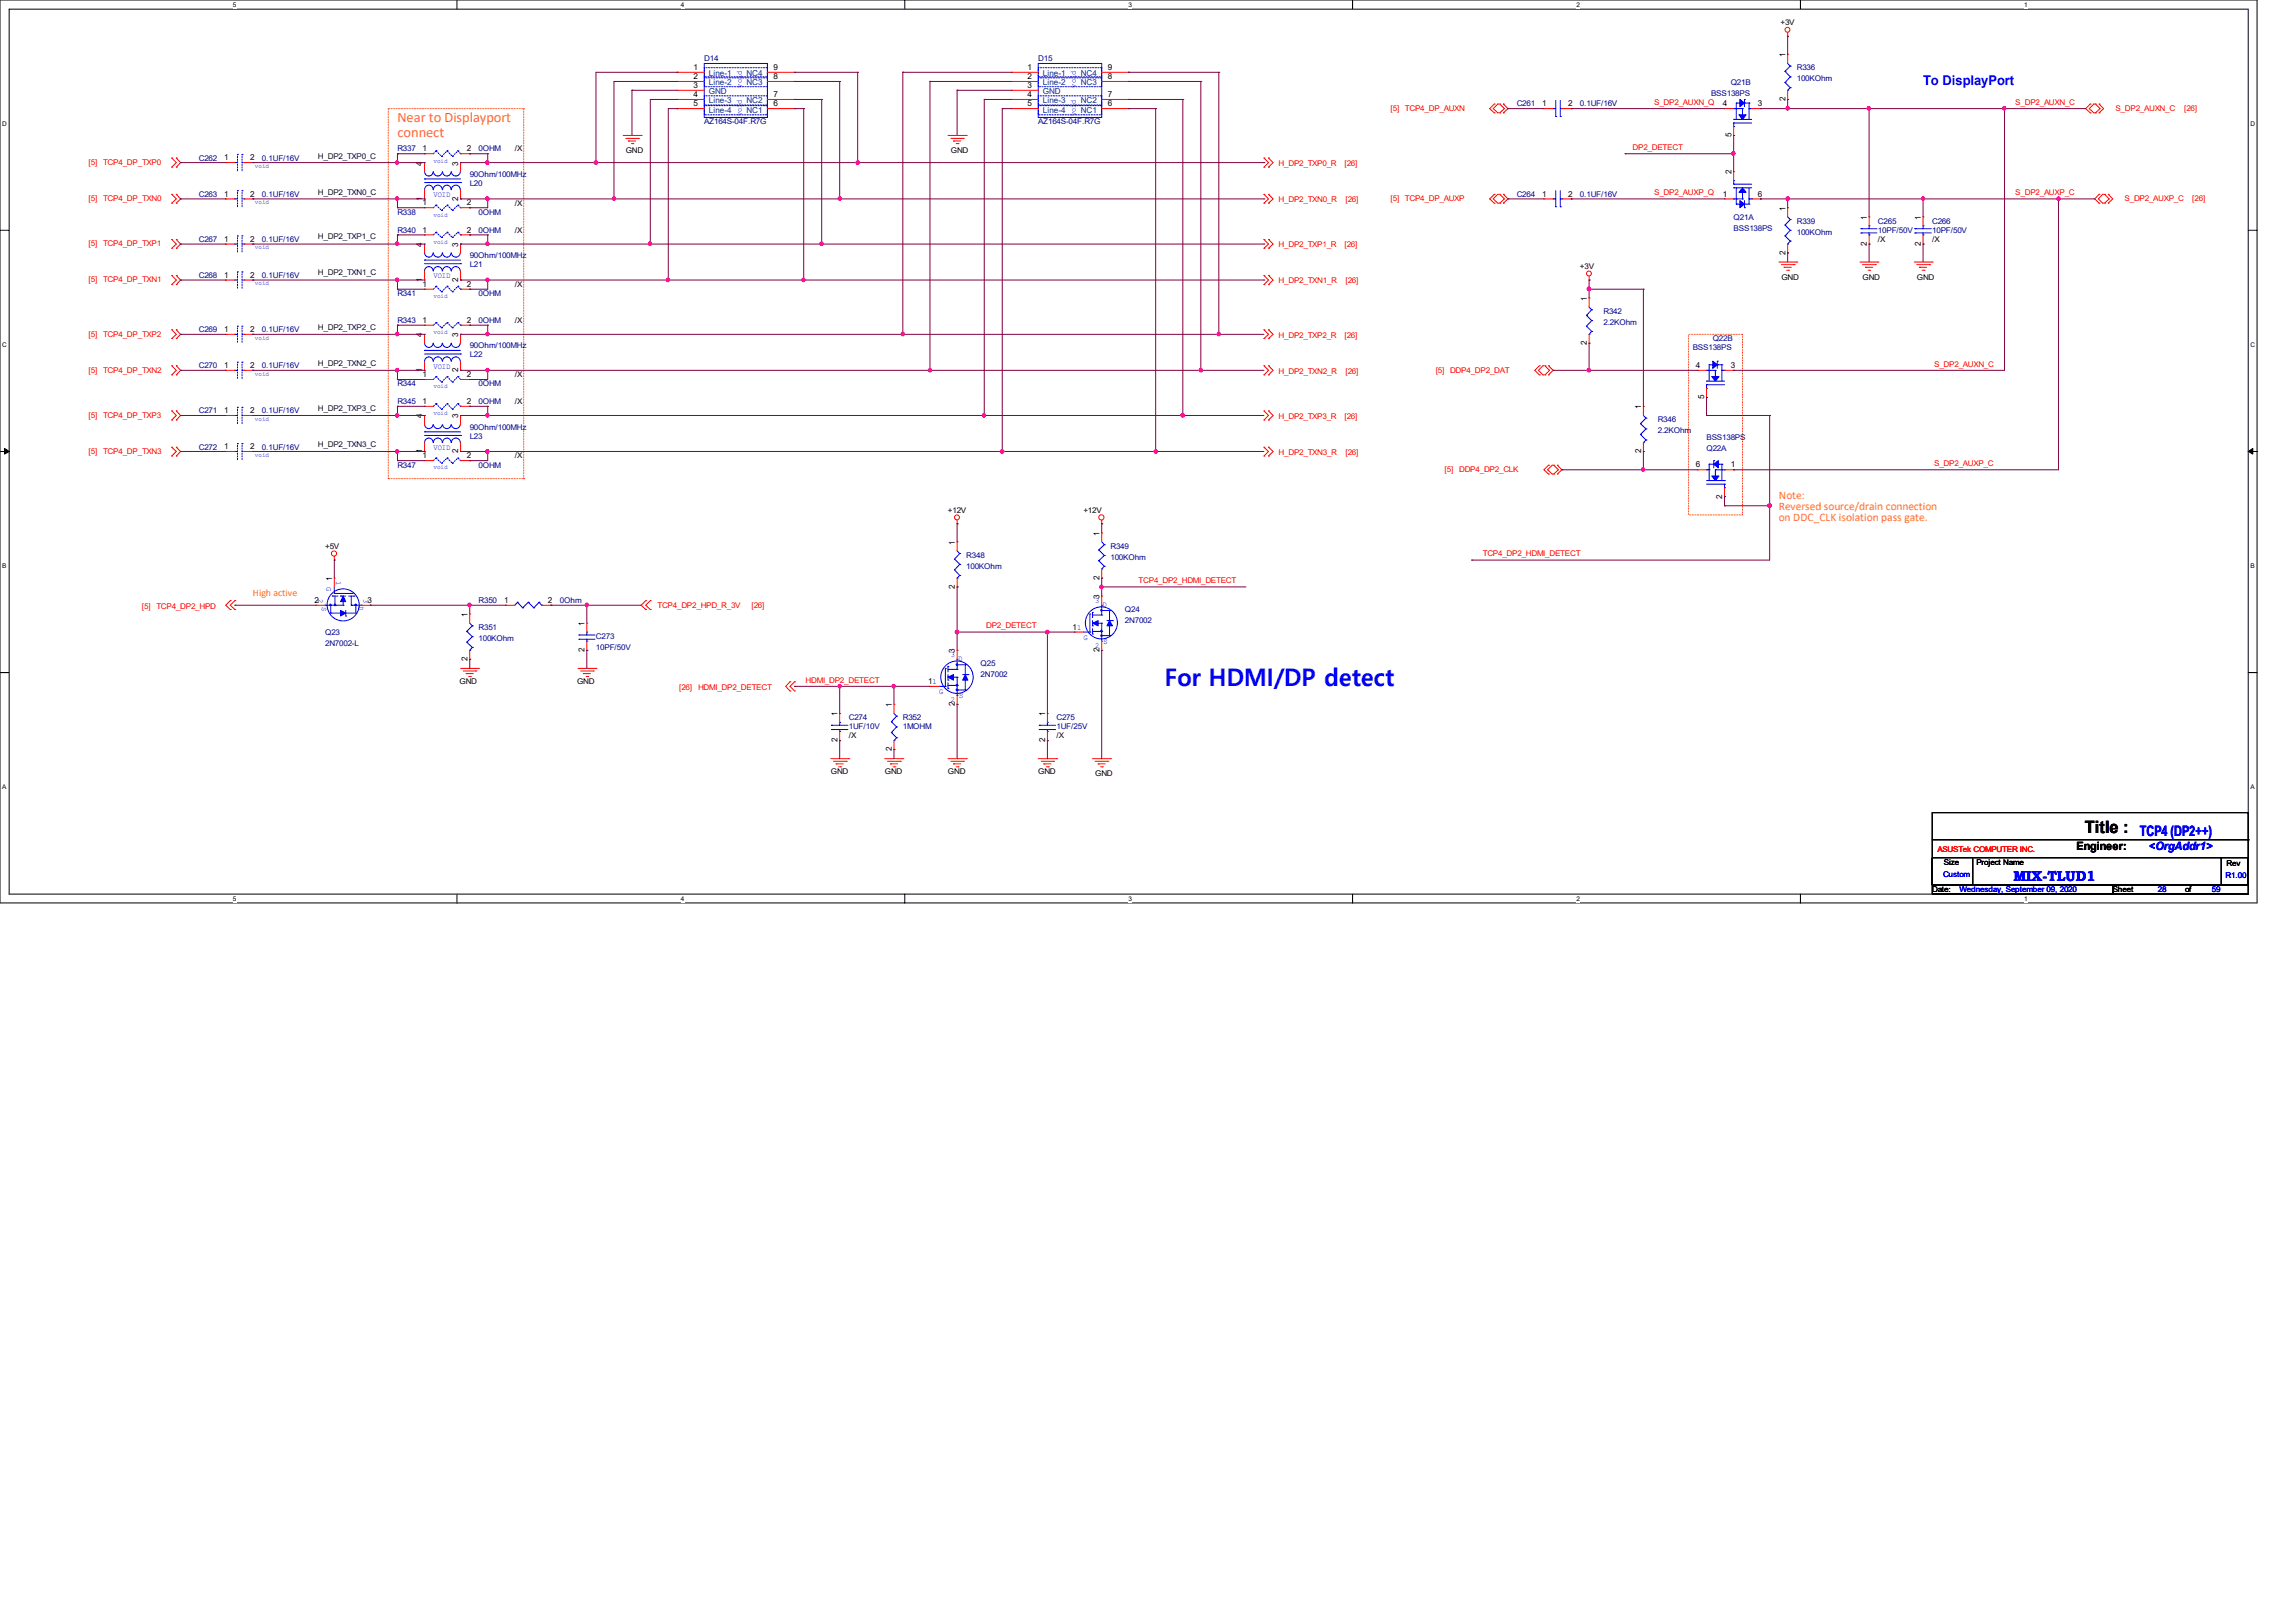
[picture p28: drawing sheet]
<svg xmlns="http://www.w3.org/2000/svg" width="297mm" height="210mm" viewBox="0 0 297 210" stroke-linecap="round" stroke-linejoin="round" font-family="sans-serif">
<defs><g id="words">
<text font-size="3.1" fill="#00f" x="150.7" y="88.7">For HDMI/DP detect</text>
<text font-size="2.2" x="269.8" y="107.8">Title :</text>
<g font-size="1.9" fill="#ff8000">
<text x="51.4" y="15.8">Near to Displayport</text>
<text x="51.4" y="17.7">connect</text>
</g>
<g font-size="1.9" fill="#00f">
<text x="260.6" y="114">MIX-TLUD1</text>
<text x="276.9" y="108.2">TCP4 (DP2++)</text>
</g>
<text font-size="1.7" fill="#00f" x="248.9" y="11">To DisplayPort</text>
<g font-size="1.5" fill="#ff8000">
<text x="230.2" y="64.5">Note:</text>
<text x="230.2" y="66">Reversed source/drain connection</text>
<text x="230.2" y="67.5">on DDC_CLK isolation pass gate.</text>
</g>
<text font-size="1.5" x="268.7" y="110">Engineer:</text>
<text font-size="1.5" fill="#00f" x="278.1" y="110">&lt;OrgAddr1&gt;</text>
<text font-size="1.3" fill="#ff8000" x="32.7" y="77.2">High active</text>
<g font-size="1.1">
<text x="89.7" y="9.1">1</text>
<text x="89.7" y="10.2">2</text>
<text x="89.7" y="11.4">3</text>
<text x="100.1" y="10.2">8</text>
<text x="100.1" y="9.1">9</text>
<text x="133" y="9.1">1</text>
<text x="133" y="10.2">2</text>
<text x="133" y="11.4">3</text>
<text x="143.4" y="10.2">8</text>
<text x="143.4" y="9.1">9</text>
<text x="231.1" y="7.4" transform="rotate(-90 231.1 7.4)">1</text>
<text x="89.7" y="12.6">4</text>
<text x="89.7" y="13.8">5</text>
<text x="100.1" y="12.6">7</text>
<text x="100.1" y="13.8">6</text>
<text x="133" y="12.6">4</text>
<text x="133" y="13.8">5</text>
<text x="143.4" y="12.6">7</text>
<text x="143.4" y="13.8">6</text>
<text x="199.6" y="13.8">1</text>
<text x="202.9" y="13.8">2</text>
<text x="223" y="13.8">4</text>
<text x="224.1" y="17.8" transform="rotate(-90 224.1 17.8)">5</text>
<text x="227.5" y="13.8">3</text>
<text x="231.1" y="13.1" transform="rotate(-90 231.1 13.1)">2</text>
<text x="29" y="20.7">1</text>
<text x="32.4" y="20.7">2</text>
<text x="54.7" y="21.4" transform="rotate(-90 54.7 21.4)">4</text>
<text x="54.7" y="19.6">1</text>
<text x="59.3" y="21.4" transform="rotate(-90 59.3 21.4)">3</text>
<text x="60.4" y="19.6">2</text>
<text x="224.1" y="22.6" transform="rotate(-90 224.1 22.6)">2</text>
<text x="29" y="25.4">1</text>
<text x="32.4" y="25.4">2</text>
<text x="54.7" y="25.9" transform="rotate(-90 54.7 25.9)">1</text>
<text x="54.7" y="26.6">1</text>
<text x="59.3" y="25.9" transform="rotate(-90 59.3 25.9)">2</text>
<text x="60.4" y="26.6">2</text>
<text x="199.6" y="25.4">1</text>
<text x="202.9" y="25.4">2</text>
<text x="223" y="25.4">1</text>
<text x="227.5" y="25.4">6</text>
<text x="231.1" y="27.3" transform="rotate(-90 231.1 27.3)">1</text>
<text x="241.6" y="28.4" transform="rotate(-90 241.6 28.4)">1</text>
<text x="248.6" y="28.4" transform="rotate(-90 248.6 28.4)">1</text>
<text x="29" y="35.9">1</text>
<text x="29" y="31.3">1</text>
<text x="32.4" y="35.9">2</text>
<text x="32.4" y="31.3">2</text>
<text x="54.7" y="31.9" transform="rotate(-90 54.7 31.9)">4</text>
<text x="54.7" y="30.1">1</text>
<text x="59.3" y="31.9" transform="rotate(-90 59.3 31.9)">3</text>
<text x="60.4" y="30.1">2</text>
<text x="231.1" y="33" transform="rotate(-90 231.1 33)">2</text>
<text x="241.6" y="31.8" transform="rotate(-90 241.6 31.8)">2</text>
<text x="248.6" y="31.8" transform="rotate(-90 248.6 31.8)">2</text>
<text x="54.7" y="36.4" transform="rotate(-90 54.7 36.4)">1</text>
<text x="54.7" y="41.8">1</text>
<text x="54.7" y="37.1">1</text>
<text x="59.3" y="36.4" transform="rotate(-90 59.3 36.4)">2</text>
<text x="60.4" y="41.8">2</text>
<text x="60.4" y="37.1">2</text>
<text x="205.4" y="38.9" transform="rotate(-90 205.4 38.9)">1</text>
<text x="29" y="43">1</text>
<text x="29" y="47.6">1</text>
<text x="32.4" y="43">2</text>
<text x="32.4" y="47.6">2</text>
<text x="54.7" y="43.6" transform="rotate(-90 54.7 43.6)">4</text>
<text x="59.3" y="43.6" transform="rotate(-90 59.3 43.6)">3</text>
<text x="205.4" y="44.7" transform="rotate(-90 205.4 44.7)">2</text>
<text x="219.5" y="47.6">4</text>
<text x="224" y="47.6">3</text>
<text x="29" y="53.5">1</text>
<text x="32.4" y="53.5">2</text>
<text x="54.7" y="48.1" transform="rotate(-90 54.7 48.1)">1</text>
<text x="54.7" y="52.3">1</text>
<text x="54.7" y="48.8">1</text>
<text x="59.3" y="48.1" transform="rotate(-90 59.3 48.1)">2</text>
<text x="60.4" y="52.3">2</text>
<text x="60.4" y="48.8">2</text>
<text x="212.4" y="53" transform="rotate(-90 212.4 53)">1</text>
<text x="220.6" y="51.6" transform="rotate(-90 220.6 51.6)">5</text>
<text x="29" y="58.1">1</text>
<text x="32.4" y="58.1">2</text>
<text x="54.7" y="58.7" transform="rotate(-90 54.7 58.7)">1</text>
<text x="54.7" y="54.1" transform="rotate(-90 54.7 54.1)">4</text>
<text x="54.7" y="59.3">1</text>
<text x="59.3" y="58.7" transform="rotate(-90 59.3 58.7)">2</text>
<text x="59.3" y="54.1" transform="rotate(-90 59.3 54.1)">3</text>
<text x="60.4" y="59.3">2</text>
<text x="212.4" y="58.7" transform="rotate(-90 212.4 58.7)">2</text>
<text x="219.5" y="60.5">6</text>
<text x="222.9" y="64.5" transform="rotate(-90 222.9 64.5)">2</text>
<text x="224" y="60.5">1</text>
<text x="123.6" y="70.5" transform="rotate(-90 123.6 70.5)">1</text>
<text x="142.3" y="69.3" transform="rotate(-90 142.3 69.3)">1</text>
<text x="43" y="75.1" transform="rotate(-90 43 75.1)">1</text>
<text x="123.6" y="76.2" transform="rotate(-90 123.6 76.2)">2</text>
<text x="142.3" y="77.5" transform="rotate(-90 142.3 77.5)">3</text>
<text x="142.3" y="75" transform="rotate(-90 142.3 75)">2</text>
<text x="40.7" y="78">2</text>
<text x="47.5" y="78">3</text>
<text x="60.5" y="79.8" transform="rotate(-90 60.5 79.8)">1</text>
<text x="65.2" y="78">1</text>
<text x="70.9" y="78">2</text>
<text x="75.6" y="81" transform="rotate(-90 75.6 81)">1</text>
<text x="138.8" y="81.5">11</text>
<text x="60.5" y="85.6" transform="rotate(-90 60.5 85.6)">2</text>
<text x="75.6" y="84.4" transform="rotate(-90 75.6 84.4)">2</text>
<text x="120.1" y="88.5">11</text>
<text x="123.6" y="84.5" transform="rotate(-90 123.6 84.5)">3</text>
<text x="142.3" y="84.4" transform="rotate(-90 142.3 84.4)">2</text>
<text x="108.4" y="92.7" transform="rotate(-90 108.4 92.7)">1</text>
<text x="115.4" y="91.5" transform="rotate(-90 115.4 91.5)">1</text>
<text x="123.6" y="91.4" transform="rotate(-90 123.6 91.4)">2</text>
<text x="135.3" y="92.7" transform="rotate(-90 135.3 92.7)">1</text>
<text x="108.4" y="96.1" transform="rotate(-90 108.4 96.1)">2</text>
<text x="115.4" y="97.2" transform="rotate(-90 115.4 97.2)">2</text>
<text x="135.3" y="96.1" transform="rotate(-90 135.3 96.1)">2</text>
</g>
<g font-size="1.1" fill="#004080">
<text x="91.7" y="9.9">Line-1</text>
<text x="91.7" y="11">Line-2</text>
<text x="96.6" y="11">NC3</text>
<text x="96.6" y="9.9">NC4</text>
<text x="135" y="9.9">Line-1</text>
<text x="135" y="11">Line-2</text>
<text x="139.9" y="11">NC3</text>
<text x="139.9" y="9.9">NC4</text>
<text x="91.7" y="12.2">GND</text>
<text x="91.7" y="13.4">Line-3</text>
<text x="91.7" y="14.6">Line-4</text>
<text x="96.6" y="13.4">NC2</text>
<text x="96.6" y="14.6">NC1</text>
<text x="135" y="12.2">GND</text>
<text x="135" y="13.4">Line-3</text>
<text x="135" y="14.6">Line-4</text>
<text x="139.9" y="13.4">NC2</text>
<text x="139.9" y="14.6">NC1</text>
</g>
<g font-size="1">
<text x="230.4" y="3.3">+3V</text>
<text x="66.6" y="19.6">/X</text>
<text x="81" y="19.9">GND</text>
<text x="123.1" y="19.9">GND</text>
<text x="66.6" y="26.6">/X</text>
<text x="66.6" y="30.1">/X</text>
<text x="204.5" y="34.8">+3V</text>
<text x="243" y="31.3">/X</text>
<text x="250.1" y="31.3">/X</text>
<text x="66.6" y="41.8">/X</text>
<text x="66.6" y="37.1">/X</text>
<text x="230.5" y="36.2">GND</text>
<text x="241" y="36.2">GND</text>
<text x="248.1" y="36.2">GND</text>
<text x="66.6" y="52.3">/X</text>
<text x="66.6" y="48.8">/X</text>
<text x="66.6" y="59.3">/X</text>
<text x="42.1" y="71">+5V</text>
<text x="122.7" y="66.3">+12V</text>
<text x="140.2" y="66.3">+12V</text>
<text x="59.5" y="88.5">GND</text>
<text x="74.7" y="88.5">GND</text>
<text x="109.9" y="95.5">/X</text>
<text x="136.7" y="95.5">/X</text>
<text x="107.5" y="100.2">GND</text>
<text x="114.5" y="100.2">GND</text>
<text x="122.7" y="100.2">GND</text>
<text x="134.4" y="100.2">GND</text>
<text x="141.7" y="100.5">GND</text>
<text x="251.6" y="111.9">Size</text>
<text x="255.8" y="111.9">Project Name</text>
<text x="288.2" y="112">Rev</text>
<text x="250.1" y="115.4">Date:</text>
<text x="273.4" y="115.4">Sheet</text>
<text x="282.8" y="115.4">of</text>
</g>
<g font-size="1" fill="#000080">
<text x="91.1" y="7.9">D14</text>
<text x="134.4" y="7.9">D15</text>
<text x="224" y="11">Q21B</text>
<text x="232.5" y="9.1">R336</text>
<text x="232.5" y="10.5">100KOhm</text>
<text x="91.1" y="16.1">AZ164S-04F.R7G</text>
<text x="134.4" y="16.1">AZ164S-04F.R7G</text>
<text x="196.3" y="13.8">C261</text>
<text x="204.5" y="13.8">0.1UF/16V</text>
<text x="221.4" y="12.4">BSS138PS</text>
<text x="25.7" y="20.8">C262</text>
<text x="33.9" y="20.8">0.1UF/16V</text>
<text x="51.4" y="19.6">R337</text>
<text x="60.8" y="22.9">90Ohm/100MHz</text>
<text x="61.9" y="19.6">0OHM</text>
<text x="25.7" y="25.4">C263</text>
<text x="33.9" y="25.4">0.1UF/16V</text>
<text x="51.4" y="27.8">R338</text>
<text x="60.8" y="24">L20</text>
<text x="61.9" y="27.8">0OHM</text>
<text x="196.3" y="25.4">C264</text>
<text x="204.5" y="25.4">0.1UF/16V</text>
<text x="224.4" y="28.5">Q21A</text>
<text x="224.4" y="29.9">BSS138PS</text>
<text x="232.5" y="29">R339</text>
<text x="243" y="29">C265</text>
<text x="250.1" y="29">C266</text>
<text x="25.7" y="35.9">C268</text>
<text x="25.7" y="31.3">C267</text>
<text x="33.9" y="35.9">0.1UF/16V</text>
<text x="33.9" y="31.3">0.1UF/16V</text>
<text x="51.4" y="30.1">R340</text>
<text x="60.8" y="34.5">L21</text>
<text x="60.8" y="33.4">90Ohm/100MHz</text>
<text x="61.9" y="30.1">0OHM</text>
<text x="232.5" y="30.4">100KOhm</text>
<text x="243" y="30.1">10PF/50V</text>
<text x="250.1" y="30.1">10PF/50V</text>
<text x="51.4" y="41.8">R343</text>
<text x="51.4" y="38.3">R341</text>
<text x="61.9" y="41.8">0OHM</text>
<text x="61.9" y="38.3">0OHM</text>
<text x="207.5" y="40.6">R342</text>
<text x="25.7" y="43">C269</text>
<text x="25.7" y="47.6">C270</text>
<text x="33.9" y="43">0.1UF/16V</text>
<text x="33.9" y="47.6">0.1UF/16V</text>
<text x="60.8" y="46.2">L22</text>
<text x="60.8" y="45.1">90Ohm/100MHz</text>
<text x="207.5" y="42">2.2KOhm</text>
<text x="219.1" y="45.3">BSS138PS</text>
<text x="221.7" y="44.2">Q22B</text>
<text x="25.7" y="53.5">C271</text>
<text x="33.9" y="53.5">0.1UF/16V</text>
<text x="51.4" y="52.3">R345</text>
<text x="51.4" y="50">R344</text>
<text x="61.9" y="52.3">0OHM</text>
<text x="61.9" y="50">0OHM</text>
<text x="25.7" y="58.2">C272</text>
<text x="33.9" y="58.2">0.1UF/16V</text>
<text x="60.8" y="56.8">L23</text>
<text x="60.8" y="55.6">90Ohm/100MHz</text>
<text x="214.5" y="54.7">R346</text>
<text x="214.5" y="56.1">2.2KOhm</text>
<text x="220.9" y="58.4">Q22A</text>
<text x="220.9" y="57">BSS138PS</text>
<text x="51.4" y="60.5">R347</text>
<text x="61.9" y="60.5">0OHM</text>
<text x="143.7" y="71">R349</text>
<text x="125.1" y="72.2">R348</text>
<text x="125.1" y="73.6">100KOhm</text>
<text x="143.7" y="72.4">100KOhm</text>
<text x="42.1" y="82.2">Q23</text>
<text x="42.1" y="83.6">2N7002-L</text>
<text x="61.9" y="78">R350</text>
<text x="61.9" y="81.5">R351</text>
<text x="61.9" y="82.9">100KOhm</text>
<text x="72.5" y="78">0Ohm</text>
<text x="77.1" y="82.7">C273</text>
<text x="145.6" y="79.2">Q24</text>
<text x="145.6" y="80.6">2N7002</text>
<text x="77.1" y="84.1">10PF/50V</text>
<text x="126.9" y="86.2">Q25</text>
<text x="126.9" y="87.6">2N7002</text>
<text x="109.9" y="93.2">C274</text>
<text x="109.9" y="94.4">1UF/10V</text>
<text x="116.8" y="93.2">R352</text>
<text x="116.8" y="94.4">1MOHM</text>
<text x="136.7" y="93.2">C275</text>
<text x="136.7" y="94.4">1UF/25V</text>
</g>
<g font-size="1" fill="#00f">
<text x="96" y="11.3" transform="rotate(-90 96 11.3)">void</text>
<text x="139.2" y="11.3" transform="rotate(-90 139.2 11.3)">void</text>
<text x="96" y="15.1" transform="rotate(-90 96 15.1)">void</text>
<text x="139.2" y="15.1" transform="rotate(-90 139.2 15.1)">void</text>
<text x="56.1" y="25.5">VOID</text>
<text x="56.1" y="36">VOID</text>
<text x="56.1" y="47.7">VOID</text>
<text x="56.1" y="58.3">VOID</text>
<text x="41.2" y="77.5" transform="rotate(90 41.2 77.5)">2</text>
<text x="42.2" y="75.9" transform="rotate(90 42.2 75.9)">G</text>
<text x="43.5" y="75.1" transform="rotate(90 43.5 75.1)">1</text>
<text x="47" y="77.5" transform="rotate(90 47 77.5)">3</text>
<text x="141.7" y="78">3</text>
<text x="41.7" y="78.5" transform="rotate(90 41.7 78.5)">S</text>
<text x="46.4" y="78.4" transform="rotate(90 46.4 78.4)">D</text>
<text x="140.2" y="82.8">G</text>
<text x="141.7" y="83.8">2</text>
<text x="142.7" y="78.6">D</text>
<text x="142.8" y="83.4">S</text>
<text x="121.5" y="89.8">G</text>
<text x="123.1" y="85">3</text>
<text x="124" y="85.6">D</text>
<text x="123.1" y="90.8">2</text>
<text x="124.1" y="90.4">S</text>
<text x="251.5" y="113.5">Custom</text>
<text x="288" y="113.7">R1.00</text>
<text x="253.6" y="115.4">Wednesday, September 09, 2020</text>
<text x="279.3" y="115.4">28</text>
<text x="286.3" y="115.4">59</text>
</g>
<g font-size="1" fill="#f00">
<text x="180" y="14.4">[5]</text>
<text x="181.8" y="14.4">TCP4_DP_AUXN</text>
<text x="214.1" y="13.6">S_DP2_AUXN_Q</text>
<text x="260.8" y="13.6">S_DP2_AUXN_C</text>
<text x="273.8" y="14.4">S_DP2_AUXN_C</text>
<text x="282.7" y="14.4">[26]</text>
<text x="11.5" y="21.3">[5]</text>
<text x="13.3" y="21.3">TCP4_DP_TXP0</text>
<text x="165.5" y="21.5">H_DP2_TXP0_R</text>
<text x="174" y="21.5">[26]</text>
<text x="211.3" y="19.4">DP2_DETECT</text>
<text x="11.5" y="26">[5]</text>
<text x="13.3" y="26">TCP4_DP_TXN0</text>
<text x="165.5" y="26.2">H_DP2_TXN0_R</text>
<text x="174.1" y="26.2">[26]</text>
<text x="180" y="26">[5]</text>
<text x="181.8" y="26">TCP4_DP_AUXP</text>
<text x="214.1" y="25.3">S_DP2_AUXP_Q</text>
<text x="260.8" y="25.3">S_DP2_AUXP_C</text>
<text x="275" y="26">S_DP2_AUXP_C</text>
<text x="283.7" y="26">[26]</text>
<text x="11.5" y="31.9">[5]</text>
<text x="13.3" y="31.9">TCP4_DP_TXP1</text>
<text x="165.5" y="32">H_DP2_TXP1_R</text>
<text x="174" y="32">[26]</text>
<text x="11.5" y="36.5">[5]</text>
<text x="13.3" y="36.5">TCP4_DP_TXN1</text>
<text x="165.5" y="36.7">H_DP2_TXN1_R</text>
<text x="174.1" y="36.7">[26]</text>
<text x="11.5" y="43.6">[5]</text>
<text x="13.3" y="43.6">TCP4_DP_TXP2</text>
<text x="165.5" y="43.7">H_DP2_TXP2_R</text>
<text x="174" y="43.7">[26]</text>
<text x="250.3" y="47.5">S_DP2_AUXN_C</text>
<text x="11.5" y="48.2">[5]</text>
<text x="13.3" y="48.2">TCP4_DP_TXN2</text>
<text x="165.5" y="48.3">H_DP2_TXN2_R</text>
<text x="174.1" y="48.3">[26]</text>
<text x="185.8" y="48.2">[5]</text>
<text x="187.7" y="48.2">DDP4_DP2_DAT</text>
<text x="11.5" y="54.1">[5]</text>
<text x="11.5" y="58.8">[5]</text>
<text x="13.3" y="54.1">TCP4_DP_TXP3</text>
<text x="13.3" y="58.8">TCP4_DP_TXN3</text>
<text x="165.5" y="54.2">H_DP2_TXP3_R</text>
<text x="165.5" y="58.8">H_DP2_TXN3_R</text>
<text x="174" y="54.2">[26]</text>
<text x="174.1" y="58.8">[26]</text>
<text x="186.9" y="61.1">[5]</text>
<text x="188.8" y="61.1">DDP4_DP2_CLK</text>
<text x="250.3" y="60.3">S_DP2_AUXP_C</text>
<text x="147.4" y="75.5">TCP4_DP2_HDMI_DETECT</text>
<text x="191.9" y="72">TCP4_DP2_HDMI_DETECT</text>
<text x="18.4" y="78.7">[5]</text>
<text x="20.2" y="78.7">TCP4_DP2_HPD</text>
<text x="85.1" y="78.6">TCP4_DP2_HPD_R_3V</text>
<text x="97.2" y="78.6">[26]</text>
<text x="127.6" y="81.3">DP2_DETECT</text>
<text x="87.9" y="89.2">[26]</text>
<text x="90.3" y="89.2">HDMI_DP2_DETECT</text>
<text x="104.3" y="88.4">HDMI_DP2_DETECT</text>
<text x="250.7" y="110.3">ASUSTek COMPUTER INC.</text>
</g>
<g font-size="1" fill="#000040">
<text x="41.1" y="20.6">H_DP2_TXP0_C</text>
<text x="41.1" y="25.3">H_DP2_TXN0_C</text>
<text x="41.1" y="35.6">H_DP2_TXN1_C</text>
<text x="41.1" y="31">H_DP2_TXP1_C</text>
<text x="41.1" y="47.3">H_DP2_TXN2_C</text>
<text x="41.1" y="42.7">H_DP2_TXP2_C</text>
<text x="41.1" y="53.2">H_DP2_TXP3_C</text>
<text x="41.1" y="57.9">H_DP2_TXN3_C</text>
</g>
<g font-size=".8">
<text x="30.1" y=".9">5</text>
<text x="88.1" y=".9">4</text>
<text x="146" y=".9">3</text>
<text x="204" y=".9">2</text>
<text x="262" y=".9">1</text>
<text x=".3" y="16.3">D</text>
<text x="291.3" y="16.3">D</text>
<text x=".3" y="44.9">C</text>
<text x="291.3" y="44.9">C</text>
<text x=".3" y="73.5">B</text>
<text x="291.3" y="73.5">B</text>
<text x=".3" y="102.1">A</text>
<text x="291.3" y="102.1">A</text>
<text x="30.1" y="116.6">5</text>
<text x="88.1" y="116.6">4</text>
<text x="146" y="116.6">3</text>
<text x="204" y="116.6">2</text>
<text x="262" y="116.6">1</text>
</g>
<g font-size=".8" fill="#00f">
<text x="33" y="21.7">void</text>
<text x="56.1" y="21">void</text>
<text x="33" y="26.4">void</text>
<text x="56.1" y="28">void</text>
<text x="33" y="32.3">void</text>
<text x="56.1" y="31.5">void</text>
<text x="33" y="36.9">void</text>
<text x="56.1" y="38.6">void</text>
<text x="33" y="43.9">void</text>
<text x="56.1" y="43.2">void</text>
<text x="33" y="48.6">void</text>
<text x="56.1" y="53.7">void</text>
<text x="56.1" y="50.2">void</text>
<text x="33" y="59.1">void</text>
<text x="33" y="54.4">void</text>
<text x="56.1" y="60.7">void</text>
</g>
</g></defs>
<path d="M0 0h292.1v116.8h-292.1zM1.2 1.2h289.8v114.5h-289.8z" fill="none" stroke="#000" stroke-width=".13"/>
<g fill="#fff">
<path d="M30.1 .1h.5v1h-.5z"/>
<path d="M30.1 115.8h.5v1h-.5z"/>
</g>
<path d="M59.1 0v1.2M59.1 115.7v1.2" fill="none" stroke="#000" stroke-width=".13"/>
<g fill="#fff">
<path d="M88.1 .1h.5v1h-.5z"/>
<path d="M88.1 115.8h.5v1h-.5z"/>
</g>
<path d="M117.1 0v1.2M117.1 115.7v1.2" fill="none" stroke="#000" stroke-width=".13"/>
<g fill="#fff">
<path d="M146 .1h.5v1h-.5z"/>
<path d="M146 115.8h.5v1h-.5z"/>
</g>
<path d="M175 0v1.2M175 115.7v1.2" fill="none" stroke="#000" stroke-width=".13"/>
<g fill="#fff">
<path d="M204 .1h.5v1h-.5z"/>
<path d="M204 115.8h.5v1h-.5z"/>
</g>
<path d="M233 0v1.2M233 115.7v1.2" fill="none" stroke="#000" stroke-width=".13"/>
<g fill="#fff">
<path d="M262 .1h.4v1h-.4z"/>
<path d="M262 115.8h.4v1h-.4z"/>
<path d="M.3 15.5h.6v.9h-.6z"/>
<path d="M291.3 15.5h.5v.9h-.5z"/>
<path d="M.3 44.1h.6v.9h-.6z"/>
<path d="M291.3 44.1h.5v.9h-.5z"/>
</g>
<path d="M0 29.8h1.2M291 29.8h1.1" fill="none" stroke="#000" stroke-width=".13"/>
<g fill="#fff">
<path d="M.3 72.7h.5v1h-.5z"/>
<path d="M291.3 72.7h.5v1h-.5z"/>
</g>
<path d="M0 58.4h1.2M291 58.4h1.1" fill="none" stroke="#000" stroke-width=".13"/>
<path d="M.6 58l.6 .4-.6 .4zM291 58.4l.5-.4v.8z" fill="#000" stroke="#000" stroke-width=".13"/>
<g fill="#fff">
<path d="M.3 101.3h.5v1h-.5z"/>
<path d="M291.3 101.3h.5v1h-.5z"/>
</g>
<path d="M0 87h1.2M291 87h1.1M250.1 105.2h40.9v9.3h-40.9zM250.1 111h5.2v3.5h-5.2zM250.1 114.5h23.3v1.2h-23.3zM250.1 108.7h40.9M255.4 111h32M273.4 114.5h17.6v1.2h-17.6zM287.4 111h3.6v3.5h-3.6zM287.4 111h.1M291 108.7h.1" fill="none" stroke="#000" stroke-width=".13"/>
<path d="M67.8 14.1h.1M67.8 14.1h-17.6v47.8M67.8 14.1v47.8M218.5 43.3h7v23.3h-7zM50.2 61.9h.1M50.2 61.9h17.6M67.8 61.9h.1" fill="none" stroke="#ff8000" stroke-width=".13"/>
<g fill="none" stroke="#f00" stroke-width=".13">
<path d="M54.9 19.9h.1M54.9 19.9h1.2M59.6 19.9h1.2M60.8 19.9h.1M80.6 17.5h2.4M81 17.9h1.6M81.3 18.2h.1M81.3 18.2h1M81.7 18.6h.2M81.9 18.6h.1M82.6 17.9h.1M83 17.5h.1"/>
<path d="M87.6 9.4h.1M87.6 10.5h.1M87.6 11.7h.1M87.6 12.9h.1M87.6 14.1h.1M87.6 14.1h3.5M87.6 9.4h3.5M87.6 10.5h3.5M87.6 11.7h3.5M87.6 12.9h3.5M99.3 14.1h3.5M99.3 9.4h3.5"/>
<path d="M99.3 10.5h3.5M99.3 12.9h3.5M102.8 10.5h.1M102.8 12.9h.1M102.8 14.1h.1M102.8 9.4h.1M122.7 17.5h2.4M123.1 17.9h1.6M123.4 18.2h.1M123.4 18.2h.9M123.7 18.6h.3M124 18.6h.1"/>
<path d="M124.7 17.9h.1M125.1 17.5h.1M130.9 9.4h.1M130.9 10.5h.1M130.9 11.7h.1M130.9 12.9h.1M130.9 14.1h.1M130.9 14.1h3.5M130.9 9.4h3.5M130.9 10.5h3.5M130.9 11.7h3.5M130.9 12.9h3.5"/>
<path d="M142.6 14.1h3.4M142.6 9.4h3.4M142.6 10.5h3.4M142.6 12.9h3.4M146 10.5h.1M146 12.9h.1M146 14.1h.1M146 9.4h.1M193.4 13.5h.1M193.4 14.6h.1M193.4 13.5l-.6 .6 .6 .5M193.8 14.6h.1"/>
<path d="M193.8 13.5h.1M193.8 13.5l-.5 .6 .5 .5M194.1 14.6h.1M194.1 13.5h.1M194.1 13.5l.6 .6-.6 .5M194.6 13.5h.1M194.6 14.6h.1M194.6 13.5l.6 .6-.6 .5M199.8 14.1h.1M199.8 14.1h1.2M202.1 14.1h1.2M203.3 14.1h.1"/>
<path d="M223.2 14.1h.1M223.2 14.1h1.2M224.4 17.5h.1M224.4 16.4v1.1M226.7 14.1h1.1M227.8 14.1h.1M231.4 4.7h.1M231.4 7h.1M231.4 12.9h.1M231.4 4.2v.5M231.4 7v1.2M231.4 11.7v1.2"/>
<path d="M270.5 13.5h.1M270.5 14.6h.1M270.5 13.5l-.6 .6 .6 .5M271 14.6h.1M271 13.5h.1M271 13.5l-.6 .6 .6 .5M271.2 14.6h.1M271.2 13.5h.1M271.2 13.5l.6 .6-.6 .5M271.7 13.5h.1M271.7 14.6h.1M271.7 13.5l.5 .6-.5 .5"/>
<path d="M22.2 21.6h.1M22.2 20.4h.1M22.2 32.1h.1M22.2 31h.1M22.2 26.3h.1M22.2 25.1h.1M22.2 36.8h.1M22.2 35.6h.1M22.2 20.4l.6 .6-.6 .6M22.2 31l.6 .6-.6 .5M22.2 25.1l.6 .6-.6 .6M22.2 35.6l.6 .6-.6 .6"/>
<path d="M22.8 20.4h.1M22.8 21.6h.1M22.8 31h.1M22.8 32.1h.1M22.8 25.1h.1M22.8 26.3h.1M22.8 35.6h.1M22.8 36.8h.1M22.8 20.4l.6 .6-.6 .6M22.8 31l.6 .6-.6 .5M22.8 25.1l.6 .6-.6 .6M22.8 35.6l.6 .6-.6 .6"/>
<path d="M29.2 36.2h.1M29.2 31.6h.1M29.2 25.7h.1M29.2 21h.1M29.2 36.2h1.2M29.2 31.6h1.2M29.2 25.7h1.2M29.2 21h1.2M31.6 36.2h1.1M31.6 31.6h1.1M31.6 25.7h1.1M31.6 21h1.1"/>
<path d="M32.7 36.2h.1M32.7 31.6h.1M32.7 25.7h.1M32.7 21h.1M54.9 25.7h.1M54.9 21h.1M54.9 26.9h.1M54.9 30.4h.1M54.9 36.2h.1M54.9 31.6h.1M54.9 37.4h.1M54.9 21v1.2"/>
<path d="M54.9 24.6v1.1M54.9 31.6v1.1M54.9 35.1v1.1M54.9 26.9h1.2M54.9 30.4h1.2M54.9 37.4h1.2M59.6 25.7h.1M59.6 21h.1M59.6 36.2h.1M59.6 31.6h.1M59.6 21v1.2M59.6 24.6v1.1"/>
<path d="M59.6 31.6v1.1M59.6 35.1v1.1M59.6 26.9h1.2M59.6 30.4h1.2M59.6 37.4h1.2M60.8 26.9h.1M60.8 30.4h.1M60.8 37.4h.1M163.6 20.4h.1M163.6 21.6h.1M163.6 25.1h.1M163.6 26.3h.1"/>
<path d="M163.6 31h.1M163.6 32.1h.1M163.6 35.6h.1M163.6 36.8h.1M163.6 20.4l.6 .6-.6 .6M163.6 25.1l.6 .6-.6 .6M163.6 31l.6 .6-.6 .5M163.6 35.6l.6 .6-.6 .6M164.2 20.4h.1M164.2 21.6h.1M164.2 25.1h.1M164.2 26.3h.1"/>
<path d="M164.2 31h.1M164.2 32.1h.1M164.2 35.6h.1M164.2 36.8h.1M164.2 20.4l.6 .6-.6 .6M164.2 25.1l.6 .6-.6 .6M164.2 31l.6 .6-.6 .5M164.2 35.6l.6 .6-.6 .6M193.4 25.1h.1M193.4 26.3h.1M193.4 25.1l-.6 .6 .6 .6M193.8 26.3h.1"/>
<path d="M193.8 25.1h.1M193.8 25.1l-.5 .6 .5 .6M194.1 26.3h.1M194.1 25.1h.1M194.1 25.1l.6 .6-.6 .6M194.6 25.1h.1M194.6 26.3h.1M194.6 25.1l.6 .6-.6 .6M199.8 25.7h.1M199.8 25.7h1.2M202.1 25.7h1.2M203.3 25.7h.1"/>
<path d="M205.7 36.2h.1M205.7 38.6h.1M205.7 35.8v.4M205.7 38.6v1.2M223.2 25.7h.1M223.2 25.7h1.2M224.4 22.2h.1M224.4 22.2v1.2M226.7 25.7h1.1M227.8 25.7h.1M230.2 33.9h2.3M230.5 34.2h1.7"/>
<path d="M230.9 34.6h.1M230.9 34.6h.9M231.2 35h.3M231.4 26.9h.1M231.4 32.7h.1M231.4 26.9v1.2M231.4 31.6v1.1M231.5 35h.1M232.2 34.2h.1M232.5 33.9h.1M240.7 33.9h2.3M241 34.2h1.7"/>
<path d="M241.4 34.6h.1M241.4 34.6h1M241.8 35h.2M241.9 28.1h.1M241.9 31.6h.1M241.9 28.1v1.1M241.9 30.4v1.2M242 35h.1M242.7 34.2h.1M243 33.9h.1M247.7 33.9h2.4M248.1 34.2h1.6"/>
<path d="M248.4 34.6h.1M248.4 34.6h.9M248.8 35h.2M248.9 28.1h.1M248.9 31.6h.1M248.9 28.1v1.1M248.9 30.4v1.2M249 35h.1M249.7 34.2h.1M250.1 33.9h.1M271.7 25.1h.1M271.7 26.3h.1"/>
<path d="M271.7 25.1l-.6 .6 .6 .6M272.1 26.3h.1M272.1 25.1h.1M272.1 25.1l-.5 .6 .5 .6M272.4 26.3h.1M272.4 25.1h.1M272.4 25.1l.6 .6-.6 .6M272.8 25.1h.1M272.8 26.3h.1M272.8 25.1l.6 .6-.6 .6M22.2 43.8h.1M22.2 42.7h.1"/>
<path d="M22.2 54.4h.1M22.2 53.2h.1M22.2 48.5h.1M22.2 47.3h.1M22.2 59h.1M22.2 57.9h.1M22.2 42.7l.6 .6-.6 .5M22.2 53.2l.6 .6-.6 .6M22.2 47.3l.6 .6-.6 .6M22.2 57.9l.6 .5-.6 .6M22.8 42.7h.1M22.8 43.8h.1"/>
<path d="M22.8 53.2h.1M22.8 54.4h.1M22.8 47.3h.1M22.8 48.5h.1M22.8 57.9h.1M22.8 59h.1M22.8 42.7l.6 .6-.6 .5M22.8 53.2l.6 .6-.6 .6M22.8 47.3l.6 .6-.6 .6M22.8 57.9l.6 .5-.6 .6M29.2 58.4h.1M29.2 53.8h.1"/>
<path d="M29.2 43.3h.1M29.2 47.9h.1M29.2 47.9h1.2M29.2 58.4h1.2M29.2 53.8h1.2M29.2 43.3h1.2M31.6 47.9h1.1M31.6 58.4h1.1M31.6 53.8h1.1M31.6 43.3h1.1M32.7 58.4h.1M32.7 53.8h.1"/>
<path d="M32.7 43.3h.1M32.7 47.9h.1M54.9 47.9h.1M54.9 43.3h.1M54.9 58.4h.1M54.9 53.8h.1M54.9 42.1h.1M54.9 52.6h.1M54.9 49.1h.1M54.9 59.6h.1M54.9 43.3v1.1M54.9 46.7v1.2"/>
<path d="M54.9 53.8v1.1M54.9 57.3v1.1M54.9 42.1h1.2M54.9 52.6h1.2M54.9 49.1h1.2M54.9 59.6h1.2M59.6 47.9h.1M59.6 43.3h.1M59.6 58.4h.1M59.6 53.8h.1M59.6 43.3v1.1M59.6 46.7v1.2"/>
<path d="M59.6 53.8v1.1M59.6 57.3v1.1M59.6 42.1h1.2M59.6 52.6h1.2M59.6 49.1h1.2M59.6 59.6h1.2M60.8 42.1h.1M60.8 52.6h.1M60.8 49.1h.1M60.8 59.6h.1M163.6 42.7h.1M163.6 43.8h.1"/>
<path d="M163.6 47.3h.1M163.6 48.5h.1M163.6 53.2h.1M163.6 54.4h.1M163.6 57.9h.1M163.6 59h.1M163.6 42.7l.6 .6-.6 .5M163.6 47.3l.6 .6-.6 .6M163.6 53.2l.6 .6-.6 .6M163.6 57.9l.6 .5-.6 .6M164.2 42.7h.1M164.2 43.8h.1"/>
<path d="M164.2 47.3h.1M164.2 48.5h.1M164.2 53.2h.1M164.2 54.4h.1M164.2 57.9h.1M164.2 59h.1M164.2 42.7l.6 .6-.6 .5M164.2 47.3l.6 .6-.6 .6M164.2 53.2l.6 .6-.6 .6M164.2 57.9l.6 .5-.6 .6M199.2 47.3h.1M199.2 48.5h.1"/>
<path d="M199.2 47.3l-.6 .6 .6 .6M199.7 48.5h.1M199.7 47.3h.1M199.7 47.3l-.6 .6 .6 .6M199.9 48.5h.1M199.9 47.3h.1M199.9 47.3l.6 .6-.6 .6M200.4 47.3h.1M200.4 48.5h.1M200.4 47.3l.6 .6-.6 .6M205.7 44.4h.1M205.7 43.3v1.1"/>
<path d="M212.7 52.6h.1M212.7 58.4h.1M212.7 52.6v1.2M212.7 57.3v1.1M219.7 47.9h.1M219.7 47.9h1.2M220.9 51.4h.1M220.9 50.2v1.2M223.2 47.9h1.2M224.4 47.9h.1M29.8 77.7h.1M29.8 78.9h.1"/>
<path d="M29.8 77.7l-.6 .6 .6 .6M30.4 77.7h.1M30.4 78.9h.1M30.4 77.7l-.6 .6 .6 .6M40.9 78.3h.1M40.9 78.3h1.2M43.3 72.5h.1M43.3 74.8h.1M43.3 72v.5M43.3 74.8v1.1M46.7 78.3h1.2M47.9 78.3h.1"/>
<path d="M60.8 79.5h.1M60.8 79.5v1.1M65.4 78.3h.1M65.4 78.3h1.2M70.1 78.3h1.2M71.3 78.3h.1M83.6 77.7h.1M83.6 78.9h.1M83.6 77.7l-.6 .6 .6 .6M84.2 78.9h.1M84.2 77.7h.1M84.2 77.7l-.6 .6 .6 .6"/>
<path d="M123.9 67.8h.1M123.9 70.1h.1M123.9 75.9h.1M123.9 67.3v.5M123.9 70.1v1.2M123.9 74.8v1.1M142.6 67.8h.1M142.6 77.1h.1M142.6 69h.1M142.6 74.8h.1M142.6 67.3v.5M142.6 69v1.1"/>
<path d="M142.6 73.6v1.2M142.6 77.1v1.2M200.4 60.2h.1M200.4 61.3h.1M200.4 60.2l-.6 .6 .6 .5M200.9 61.3h.1M200.9 60.2h.1M200.9 60.2l-.6 .6 .6 .5M201.1 61.3h.1M201.1 60.2h.1M201.1 60.2l.6 .6-.6 .5M201.5 60.2h.1"/>
<path d="M201.5 61.3h.1M201.5 60.2l.6 .6-.6 .5M219.7 60.8h.1M219.7 60.8h1.2M223.2 64.3h.1M223.2 63.1v1.2M223.2 60.8h1.2M224.4 60.8h.1M59.6 86.5h2.3M59.9 86.8h1.7M60.3 87.2h.1M60.3 87.2h1"/>
<path d="M60.7 87.5h.2M60.8 85.3h.1M60.8 84.2v1.1M60.9 87.5h.1M61.6 86.8h.1M61.9 86.5h.1M74.8 86.5h2.3M75.1 86.8h1.7M75.5 87.2h.1M75.5 87.2h.9M75.9 87.5h.2M75.9 80.6h.1"/>
<path d="M75.9 84.2h.1M75.9 80.6v1.2M75.9 83v1.2M76.1 87.5h.1M76.8 86.8h.1M77.1 86.5h.1M102.2 88.2h.1M102.2 89.4h.1M102.2 88.2l-.5 .6 .5 .6M102.8 88.2h.1M102.8 89.4h.1M102.8 88.2l-.6 .6 .6 .6"/>
<path d="M107.5 98.2h2.4M107.9 98.5h1.6M108.2 98.8h.1M108.2 98.8h.9M108.5 99.2h.3M108.7 92.3h.1M108.7 95.8h.1M108.7 92.3v1.2M108.7 94.7v1.1M108.8 99.2h.1M109.5 98.5h.1M109.9 98.2h.1"/>
<path d="M114.5 98.2h2.3M114.9 98.5h1.6M115.2 98.8h.1M115.2 98.8h1M115.6 99.2h.2M115.7 91.1h.1M115.7 97h.1M115.7 91.1v1.2M115.7 95.8v1.2M115.8 99.2h.1M116.5 98.5h.1M116.8 98.2h.1"/>
<path d="M120.4 88.8h.1M120.4 88.8h1.1M122.7 98.2h2.4M123.1 98.5h1.6M123.4 98.8h.1M123.4 98.8h.9M123.7 99.2h.3M123.9 84.2h.1M123.9 91.1h.1M123.9 84.2v1.1M123.9 90v1.1M124 99.2h.1"/>
<path d="M124.7 98.5h.1M125.1 98.2h.1M134.4 98.2h2.3M134.7 98.5h1.7M135.1 98.8h.1M135.1 98.8h.9M135.4 99.2h.3M135.6 92.3h.1M135.6 95.8h.1M135.6 92.3v1.2M135.6 94.7v1.1M135.7 99.2h.1"/>
<path d="M136.4 98.5h.1M136.7 98.2h.1M139.1 81.8h.1M139.1 81.8h1.1M141.4 98.2h2.3M141.7 98.5h1.7M142.1 98.8h.1M142.1 98.8h.9M142.5 99.2h.2M142.6 84.2h.1M142.6 83v1.2M142.7 99.2h.1"/>
<path d="M143.4 98.5h.1M143.7 98.2h.1"/>
<circle cx="231.3" cy="3.9" r=".32"/>
<circle cx="205.6" cy="35.4" r=".32"/>
<circle cx="43.2" cy="71.6" r=".34"/>
<circle cx="123.8" cy="67" r=".32"/>
<circle cx="142.5" cy="67" r=".34"/>
</g>
<g fill="none" stroke="#00f" stroke-width=".13">
<path d="M30.7 20h.1M30.7 20v2.1M31.3 20h.1M31.3 20v2.1M56.4 19.5h.1M56.4 19.5l.7 .7M56.4 19.5l-.3 .4M57.9 19.5h.1M57.9 19.5l.6 .7M57.9 19.5l-.8 .7M59.3 19.5h.1M59.3 19.5l.3 .4"/>
<path d="M59.3 19.5l-.8 .7M59.6 19.9h.1M91.1 8.2h8.2v7h-8.2zM91.1 8.8h8.2v1.1h-8.2zM91.1 10.1h8.2v1.1h-8.2zM91.1 12.4h8.2v1.2h-8.2zM91.1 13.7h8.2v1.2h-8.2zM134.4 8.2h8.2v7h-8.2zM134.4 8.8h8.2v1.1h-8.2zM134.4 10.1h8.2v1.1h-8.2zM134.4 12.4h8.2v1.2h-8.2zM134.4 13.7h8.2v1.2h-8.2z"/>
<path d="M201 14.1h.1M201 14.1h.3M201.3 15.1h.1M201.3 13v2.1M201.9 15.1h.1M201.9 13v2.1M201.9 14.1h.2M202.1 14.1h.1M224.4 15.5h.1M224.4 15.9h.1M224.4 16.4h.1M224.4 14.1h.1"/>
<path d="M224.4 14.1h1.1M224.4 15.9v.5M224.4 15.5h2.3M224.4 15.9h2.3M224.7 14.1h.1M224.7 13.3h.1M224.7 13.3v2.2M224.7 13.3h.5M225.2 13.3h.1M225.5 14.1h.1M225.5 14.1v.8M225.8 13.3h.1"/>
<path d="M225.8 12.9h.1M225.8 12.9v.9M225.8 13.3h.6M226.4 14.1h.1M226.4 13.3h.1M226.4 14.1h.3M226.4 13.3v2.2M226.7 14.1h.1M231 10.7h.1M231 9.2h.1M231 10.7l.7 .6M231 9.2l.7 .7"/>
<path d="M231.4 11.7h.1M231.4 8.2l.3 .4M231.7 11.3h.1M231.7 8.6h.1M231.7 9.9h.1M231.7 11.3l-.3 .4M231.7 9.9l-.7 .8M231.7 8.6l-.7 .6M30.4 36.2h.1M30.4 31.6h.1M30.4 25.7h.1M30.4 21h.1"/>
<path d="M30.4 36.2h.3M30.4 31.6h.3M30.4 25.7h.3M30.4 21h.3M30.7 35.2h.1M30.7 30.5h.1M30.7 24.7h.1M30.7 24.7v2.1M30.7 30.5v2.1M30.7 35.2v2.1M31.3 35.2h.1M31.3 30.5h.1"/>
<path d="M31.3 24.7h.1M31.3 24.7v2.1M31.3 30.5v2.1M31.3 35.2v2.1M31.3 36.2h.3M31.3 31.6h.3M31.3 25.7h.3M31.3 21h.3M31.6 36.2h.1M31.6 31.6h.1M31.6 25.7h.1M31.6 21h.1"/>
<path d="M54.9 23.2h.1M54.9 33.7h.1M54.9 35.1a.55 .55 0 0 1 .6-.6 .55 .55 0 0 1 .5 .6M54.9 23.6h4.7M54.9 23.2h4.7M54.9 34.1h4.7M54.9 33.7h4.7M56 24.6a.55 .55 0 0 0-.5-.6 .55 .55 0 0 0-.6 .6M56 22.2a.55 .55 0 0 1-.5 .6 .55 .55 0 0 1-.6-.6M56 32.7a.55 .55 0 0 1-.5 .6 .55 .55 0 0 1-.6-.6M56.1 35.1a.57 .57 0 0 1 .6-.6 .57 .57 0 0 1 .5 .6M56.4 26.5h.1"/>
<path d="M56.4 30.1h.1M56.4 37h.1M56.4 26.5l.7 .7M56.4 26.5l-.3 .4M56.4 30.1l.7 .6M56.4 30.1l-.3 .3M56.4 37l.7 .8M56.4 37l-.3 .4M57.1 27.2h.1M57.1 30.7h.1M57.1 20.2h.1M57.1 37.8h.1"/>
<path d="M57.2 24.6a.57 .57 0 0 0-.5-.6 .57 .57 0 0 0-.6 .6M57.2 22.2a.57 .57 0 0 1-.5 .6 .57 .57 0 0 1-.6-.6M57.2 32.7a.57 .57 0 0 1-.5 .6 .57 .57 0 0 1-.6-.6M57.3 35.1a.55 .55 0 0 1 .5-.6 .55 .55 0 0 1 .6 .6M57.9 26.5h.1M57.9 30.1h.1M57.9 37h.1M57.9 26.5l.6 .7M57.9 26.5l-.8 .7M57.9 30.1l.6 .6M57.9 30.1l-.8 .6M57.9 37l.6 .8"/>
<path d="M57.9 37l-.8 .8M58.4 24.6a.55 .55 0 0 0-.6-.6 .55 .55 0 0 0-.5 .6M58.4 22.2a.55 .55 0 0 1-.6 .6 .55 .55 0 0 1-.5-.6M58.4 32.7a.55 .55 0 0 1-.6 .6 .55 .55 0 0 1-.5-.6M58.4 35.1a.57 .57 0 0 1 .6-.6 .57 .57 0 0 1 .6 .6M58.5 27.2h.1M58.5 30.7h.1M58.5 20.2h.1M58.5 37.8h.1M59.3 26.5h.1M59.3 30.1h.1M59.3 37h.1"/>
<path d="M59.3 26.5l.3 .4M59.3 26.5l-.8 .7M59.3 30.1l.3 .3M59.3 30.1l-.8 .6M59.3 37l.3 .4M59.3 37l-.8 .8M59.6 24.6a.57 .57 0 0 0-.6-.6 .57 .57 0 0 0-.6 .6M59.6 22.2a.57 .57 0 0 1-.6 .6 .57 .57 0 0 1-.6-.6M59.6 32.7a.57 .57 0 0 1-.6 .6 .57 .57 0 0 1-.6-.6M59.6 23.6h.1M59.6 26.9h.1M59.6 30.4h.1"/>
<path d="M59.6 34.1h.1M59.6 37.4h.1M201 25.7h.1M201 25.7h.3M201.3 26.8h.1M201.3 24.7v2.1M201.9 26.8h.1M201.9 24.7v2.1M201.9 25.7h.2M202.1 25.7h.1M205.7 39.8l.3 .3M224.4 24.3h.1"/>
<path d="M224.4 23.8h.1M224.4 23.4h.1M224.4 25.7h.1M224.4 24.3h2.3M224.4 23.8h2.3M224.4 23.4v.4M224.4 25.7h1.1M224.7 25.7h.1M224.7 26.4h.1M224.7 24.3v2.1M224.7 26.4h.5M225.2 26.4h.1"/>
<path d="M225.5 25.7h.1M225.5 24.9v.8M225.8 26.4h.1M225.8 26.9h.1M225.8 26.4h.6M225.8 26v.9M226.4 25.7h.1M226.4 26.4h.1M226.4 24.3v2.1M226.4 25.7h.3M226.7 25.7h.1M231 30.5h.1"/>
<path d="M231 29.1h.1M231 30.5l.7 .7M231 29.1l.7 .7M231.4 31.6h.1M231.4 28.1l.3 .3M231.7 31.2h.1M231.7 28.4h.1M231.7 29.8h.1M231.7 31.2l-.3 .4M231.7 29.8l-.7 .7M231.7 28.4l-.7 .7M240.8 29.6h.1"/>
<path d="M240.8 30.1h.1M240.8 29.6h2.1M240.8 30.1h2.1M241.9 29.2h.1M241.9 30.4h.1M241.9 29.2v.4M241.9 30.1v.3M247.8 29.6h.1M247.8 30.1h.1M247.8 29.6h2.1M247.8 30.1h2.1M248.9 29.2h.1"/>
<path d="M248.9 30.4h.1M248.9 29.2v.4M248.9 30.1v.3M30.4 58.4h.1M30.4 53.8h.1M30.4 43.3h.1M30.4 47.9h.1M30.4 47.9h.3M30.4 58.4h.3M30.4 53.8h.3M30.4 43.3h.3M30.7 57.4h.1"/>
<path d="M30.7 52.7h.1M30.7 42.2h.1M30.7 46.9h.1M30.7 42.2v2.1M30.7 46.9v2.1M30.7 52.7v2.1M30.7 57.4v2.1M31.3 57.4h.1M31.3 52.7h.1M31.3 42.2h.1M31.3 46.9h.1M31.3 47.9h.3"/>
<path d="M31.3 42.2v2.1M31.3 46.9v2.1M31.3 52.7v2.1M31.3 57.4v2.1M31.3 58.4h.3M31.3 53.8h.3M31.3 43.3h.3M31.6 58.4h.1M31.6 53.8h.1M31.6 43.3h.1M31.6 47.9h.1M54.9 45.3h.1"/>
<path d="M54.9 46.7a.55 .55 0 0 1 .6-.5 .55 .55 0 0 1 .5 .5M54.9 55.9h.1M54.9 45.8h4.7M54.9 45.3h4.7M54.9 56.3h4.7M54.9 55.9h4.7M56 54.9a.55 .55 0 0 1-.5 .6 .55 .55 0 0 1-.5-.6M56 44.4a.55 .55 0 0 1-.5 .6 .55 .55 0 0 1-.6-.6M56 57.3a.55 .55 0 0 0-.5-.6 .55 .55 0 0 0-.6 .6M56.1 46.7a.57 .57 0 0 1 .6-.5 .57 .57 0 0 1 .5 .5M56.4 41.7h.1M56.4 52.2h.1"/>
<path d="M56.4 48.7h.1M56.4 59.3h.1M56.4 41.7l.7 .7M56.4 41.7l-.3 .4M56.4 52.2l.7 .8M56.4 52.2l-.3 .4M56.4 48.7l.7 .7M56.4 48.7l-.3 .4M56.4 59.3l.7 .6M56.4 59.3l-.3 .3M57.1 42.4h.1M57.1 53h.1"/>
<path d="M57.1 49.4h.1M57.1 59.9h.1M57.2 54.9a.57 .57 0 0 1-.5 .6 .57 .57 0 0 1-.6-.6M57.2 44.4a.57 .57 0 0 1-.5 .6 .57 .57 0 0 1-.6-.6M57.2 57.3a.57 .57 0 0 0-.5-.6 .57 .57 0 0 0-.6 .6M57.3 46.7a.55 .55 0 0 1 .5-.5 .55 .55 0 0 1 .6 .5M57.9 41.7h.1M57.9 52.2h.1M57.9 48.7h.1M57.9 59.3h.1M57.9 41.7l.6 .7M57.9 41.7l-.8 .7"/>
<path d="M57.9 52.2l.6 .8M57.9 52.2l-.8 .8M57.9 48.7l.6 .7M57.9 48.7l-.8 .7M57.9 59.3l.6 .6M57.9 59.3l-.8 .6M58.4 54.9a.55 .55 0 0 1-.6 .6 .55 .55 0 0 1-.5-.6M58.4 44.4a.55 .55 0 0 1-.6 .6 .55 .55 0 0 1-.5-.6M58.4 57.3a.55 .55 0 0 0-.6-.6 .55 .55 0 0 0-.5 .6M58.4 46.7a.57 .57 0 0 1 .6-.5 .57 .57 0 0 1 .6 .5M58.5 42.4h.1M58.5 53h.1"/>
<path d="M58.5 49.4h.1M58.5 59.9h.1M59.3 41.7h.1M59.3 52.2h.1M59.3 48.7h.1M59.3 59.3h.1M59.3 41.7l.3 .4M59.3 41.7l-.8 .7M59.3 52.2l.3 .4M59.3 52.2l-.8 .8M59.3 48.7l.3 .4M59.3 48.7l-.8 .7"/>
<path d="M59.3 59.3l.3 .3M59.3 59.3l-.8 .6M59.6 54.9a.57 .57 0 0 1-.6 .6 .57 .57 0 0 1-.6-.6M59.6 44.4a.57 .57 0 0 1-.6 .6 .57 .57 0 0 1-.6-.6M59.6 57.3a.57 .57 0 0 0-.6-.6 .57 .57 0 0 0-.6 .6M59.6 45.8h.1M59.6 56.3h.1M59.6 42.1h.1M59.6 52.6h.1M59.6 49.1h.1M59.6 59.6h.1M205.3 42.2h.1"/>
<path d="M205.3 40.8h.1M205.3 42.2l.7 .7M205.3 40.8l.7 .7M205.7 43.3h.1M206 42.9h.1M206 40.1h.1M206 41.5h.1M206 42.9l-.3 .4M206 41.5l-.7 .7M206 40.1l-.7 .7M212.3 56.2h.1M212.3 54.8h.1"/>
<path d="M212.3 56.2l.7 .7M212.3 54.8l.7 .7M212.7 57.3h.1M212.7 53.8l.3 .3M213 56.9h.1M213 54.1h.1M213 55.5h.1M213 56.9l-.3 .4M213 55.5l-.7 .7M213 54.1l-.7 .7M220.9 49.3h.1M220.9 49.8h.1"/>
<path d="M220.9 50.2h.1M220.9 47.9h.1M220.9 49.3h2.3M220.9 49.8h2.3M220.9 49.8v.4M220.9 47.9h1.1M221.2 47.9h.1M221.2 47.2h.1M221.2 47.2v2.1M221.2 47.2h.5M221.7 47.2h.1M221.8 59.6h.1"/>
<path d="M221.8 59.6v.9M222 47.9h.1M222 47.9v.8M222.2 47.2h.1M222.2 46.7h.1M222.2 47.2h.6M222.2 46.7v1M222.8 47.9h.1M222.8 47.2h.1M222.8 47.2v2.1M222.8 47.9h.4M223.2 47.9h.1"/>
<path d="M42.1 78.3h.1M42.1 78.3h2.3M42.8 79.3h.1M42.8 78.3h.1M42.8 79.3h3.3M42.8 78.3v1M43 77.1h.1M43 77.1h.7M43.3 76.8h.1M43.3 75.9v.9M43.3 76.8h2.3M43.3 78.3h.1"/>
<path d="M43.3 77.1v1.2M44.1 77.1h.1M44.1 77.1h.6M44.4 78.3h.1M44.4 77.1v1.2M44.7 79.7h.1M44.7 79v.7M45.1 77.1h.7M45.5 78.3h.1M45.5 77.1v1.2M45.5 78.3h1.2M45.6 76.8h.1"/>
<path d="M45.8 77.1h.1M46.1 79.3h.1M46.1 78.3v1M46.7 78.3h.1M67 77.9h.1M67 77.9l.6 .8M67 77.9l-.4 .4M67.6 78.7h.1M68.4 77.9h.1M68.4 77.9l.7 .8M68.4 77.9l-.8 .8M69.1 78.7h.1"/>
<path d="M69.8 77.9h.1M69.8 77.9l.3 .4M69.8 77.9l-.7 .8M70.1 78.3h.1M123.5 73.7h.1M123.5 72.3h.1M123.5 73.7l.7 .8M123.5 72.3l.7 .7M123.9 74.8h.1M123.9 71.3l.3 .3M124.2 74.5h.1M124.2 71.6h.1"/>
<path d="M124.2 73h.1M124.2 74.5l-.3 .3M124.2 73l-.7 .7M124.2 71.6l-.7 .7M141.1 79.5h.1M141.1 79.5v2.3M141.4 79.2h.1M141.4 79.2v.7M141.4 79.6h1.2M142.2 72.6h.1M142.2 71.2h.1M142.2 72.6l.7 .7"/>
<path d="M142.2 71.2l.7 .7M142.6 79.6h.1M142.6 78.3h.1M142.6 73.6h.1M142.6 78.3v1.3M142.6 79h1M142.6 70.1l.3 .4M142.9 73.3h.1M142.9 70.5h.1M142.9 71.9h.1M142.9 73.3l-.3 .3M142.9 71.9l-.7 .7"/>
<path d="M142.9 70.5l-.7 .7M143.6 79h.1M143.6 79v3.3M220.9 60.8h.1M220.9 62.2h2.3M220.9 62.7h2.3M220.9 60.8h.3M221.2 60.8h.1M221.2 60.1h.1M221.2 60.1v2.1M221.2 60.1h.6M221.8 60.1h.1"/>
<path d="M222 60.8h.1M222 60.8v.8M222 60.8h1.2M222.4 60.1h.1M222.4 60.1h.4M222.8 60.8h.1M222.8 60.1h.1M222.8 60.1v2.1M223.2 62.2h.1M223.2 62.7h.1M223.2 63.1h.1M223.2 60.8h.1"/>
<path d="M223.2 62.7v.4M60.4 83.1h.1M60.4 81.7h.1M60.4 83.1l.7 .7M60.4 81.7l.7 .7M60.8 84.2h.1M60.8 80.6l.3 .4M61.1 83.8h.1M61.1 81h.1M61.1 82.4h.1M61.1 83.8l-.3 .4M61.1 82.4l-.7 .7"/>
<path d="M61.1 81l-.7 .7M74.9 82.2h.1M74.9 82.7h.1M74.9 82.2h2.1M74.9 82.7h2.1M75.9 81.8h.1M75.9 83h.1M75.9 81.8v.4M75.9 82.7v.3M107.6 93.9h.1M107.6 94.4h.1M107.6 93.9h2.1"/>
<path d="M107.6 94.4h2.1M108.7 93.5h.1M108.7 94.7h.1M108.7 93.5v.4M108.7 94.4v.3M115.4 94.8h.1M115.4 93.4h.1M115.4 94.8l.6 .7M115.4 93.4l.6 .7M115.7 95.8h.1M115.7 92.3l.3 .4M116 95.5h.1"/>
<path d="M116 92.7h.1M116 94.1h.1M116 95.5l-.3 .3M116 94.1l-.6 .7M116 92.7l-.6 .7M121.5 88.8h.8M122.3 88.8h.1M122.3 86.5h.1M122.3 86.5v2.3M122.7 88h.1M122.7 86.2h.1M122.7 89.1h.1"/>
<path d="M122.7 86.2v.8M122.7 87.3v.7M122.7 88.3v.8M122.7 86.6h1.2M122.7 88.7h1.2M122.7 87.6h1.2M123.9 86.6h.1M123.9 85.3h.1M123.9 88.7h.1M123.9 90h.1M123.9 87.6h.1M123.9 89.3h.1"/>
<path d="M123.9 85.3v1.3M123.9 87.6v2.4M123.9 86h1M123.9 89.3h1M124.6 87.3h.7M124.9 86h.1M124.9 89.3h.1M124.9 86v3.3M125.3 87.3h.1M134.5 93.9h.1M134.5 94.4h.1M134.5 93.9h2.1"/>
<path d="M134.5 94.4h2.1M135.6 93.5h.1M135.6 94.7h.1M135.6 93.5v.4M135.6 94.4v.3M140.2 81.8h.9M141.1 81.8h.1M141.4 81h.1M141.4 82h.1M141.4 80.3v.7M141.4 81.3v.7M141.4 81.7h1.2"/>
<path d="M141.4 80.6h1.2M142.6 81.7h.1M142.6 83h.1M142.6 80.6h.1M142.6 82.3h.1M142.6 80.6v2.4M142.6 82.3h1M143.3 80.3h.7M143.6 82.3h.1M144 80.3h.1"/>
<circle cx="44.4" cy="78.3" r="2.07"/>
<circle cx="123.8" cy="87.6" r="2.1"/>
<circle cx="142.5" cy="80.6" r="2.07"/>
</g>
<g fill="#00f" stroke="#00f" stroke-width=".13">
<path d="M221.5 48.7h1l-.5 .6z" fill-rule="evenodd"/>
<path d="M221.7 46.7l.5 .5-.5 .5z" fill-rule="evenodd"/>
<path d="M142.5 78.9h.1v.1h-.1z" fill-rule="evenodd"/>
<path d="M142.5 81.6h.1v.1h-.1z" fill-rule="evenodd"/>
<path d="M142.5 82.2h.1v.1h-.1z" fill-rule="evenodd"/>
<path d="M143.6 80.3l.4 .7h-.7z" fill-rule="evenodd"/>
<path d="M141.4 80.6l.7-.3v.7z" fill-rule="evenodd"/>
<path d="M225.5 24.3l.5 .6h-1z" fill-rule="evenodd"/>
<path d="M225.2 26l.6 .4-.6 .5z" fill-rule="evenodd"/>
<path d="M124.9 87.3l.4 .7h-.7z" fill-rule="evenodd"/>
<path d="M122.7 87.6l.7-.3v.7z" fill-rule="evenodd"/>
<path d="M225 14.9h1l-.5 .6z" fill-rule="evenodd"/>
<path d="M225.2 12.9l.6 .4-.6 .5z" fill-rule="evenodd"/>
<path d="M221.5 61.6h1l-.5 .6z" fill-rule="evenodd"/>
<path d="M221.8 60.1l.6-.5v.9z" fill-rule="evenodd"/>
<path d="M43.3 78.2h.1v.1h-.1z" fill-rule="evenodd"/>
<path d="M42.7 78.2h.1v.1h-.1z" fill-rule="evenodd"/>
<path d="M44.1 79l.6 .3-.6 .4z" fill-rule="evenodd"/>
<path d="M44.4 77.1l.3 .8h-.6z" fill-rule="evenodd"/>
<circle cx="123.8" cy="86" r=".11"/>
<circle cx="123.8" cy="88.7" r=".11"/>
<circle cx="123.8" cy="89.3" r=".11"/>
<circle cx="46" cy="78.3" r=".11"/>
</g>
<g fill="none" stroke="#800040" stroke-width=".13">
<path d="M51.4 19.9h.1M51.4 19.9h3.5M51.4 19.9v1.1M60.8 19.9h.1M60.8 19.9h2.3M63.1 19.9h.1M63.1 19.9v1.1M81.8 11.7h.1M81.8 11.7h5.8M81.8 11.7v5.8M87.6 14.1h.1M87.6 10.5h.1"/>
<path d="M87.6 12.9h.1M87.6 9.4h.1M87.6 14.1h-1.1v22.1M87.6 9.4h-10.5v11.6M87.6 10.5h-8.1v15.2M87.6 12.9h-3.4v18.7M102.8 14.1h1.2M102.8 9.4h8.2M102.8 10.5h5.9M102.8 12.9h3.5M104 14.1h.1M104 14.1v22.1"/>
<path d="M106.3 12.9h.1M106.3 12.9v18.7M108.7 10.5h.1M108.7 10.5v15.2M111 9.4h.1M111 9.4v11.6M116.8 9.4h.1M116.8 9.4v33.9M116.8 9.4h14.1M120.4 10.5h.1M120.4 10.5v37.4M120.4 10.5h10.5"/>
<path d="M123.9 11.7h.1M123.9 11.7v5.8M123.9 11.7h7M127.4 12.9h.1M127.4 12.9v40.9M127.4 12.9h3.5M129.7 14.1h.1M129.7 14.1h1.2M129.7 14.1v44.3M146 9.4h.1M146 14.1h.1M146 10.5h.1"/>
<path d="M146 12.9h.1M146 14.1h3.6M146 9.4h11.7M146 10.5h9.4M146 12.9h7.1M149.6 14.1h.1M149.6 14.1v44.3M153.1 12.9h.1M153.1 12.9v40.9M155.4 10.5h.1M155.4 10.5v37.4M157.7 9.4h.1"/>
<path d="M157.7 9.4v33.9M195.2 14.1h.1M195.2 14.1h4.6M203.3 14.1h.1M203.3 14.1h19.9M210.3 19.9h.1M210.3 19.9h14.1M224.4 19.9h.1M224.4 17.5h.1M224.4 17.5v4.7M227.8 14.1h.1M227.8 14.1h42.1"/>
<path d="M231.4 14.1h.1M231.4 12.9h.1M231.4 4.7h.1M231.4 4.7v2.3M231.4 12.9v1.2M241.9 14.1h.1M241.9 14.1v14M259.4 14.1h.1M259.4 14.1v33.8h-35M23.4 31.6h.1M23.4 36.2h.1M23.4 21h.1"/>
<path d="M23.4 25.7h.1M23.4 25.7h5.8M23.4 21h5.8M23.4 31.6h5.8M23.4 36.2h5.8M32.7 31.6h.1M32.7 21h.1M32.7 36.2h.1M32.7 25.7h.1M32.7 25.7h22.2M32.7 21h22.2M32.7 31.6h22.2"/>
<path d="M32.7 36.2h22.2M51.4 30.4h.1M51.4 25.7h.1M51.4 36.2h.1M51.4 37.4h.1M51.4 31.6h.1M51.4 21h.1M51.4 26.9h.1M51.4 30.4h3.5M51.4 25.7v1.2M51.4 30.4v1.2M51.4 36.2v1.2"/>
<path d="M51.4 37.4h3.5M51.4 26.9h3.5M59.6 31.6h.1M59.6 25.7h.1M59.6 21h.1M59.6 36.2h.1M59.6 25.7h104M59.6 21h104M59.6 31.6h104M59.6 36.2h104M60.8 37.4h.1M60.8 26.9h.1"/>
<path d="M60.8 30.4h.1M60.8 30.4h2.3M63.1 25.7h.1M63.1 30.4h.1M63.1 36.2h.1M63.1 25.7v1.2h-2.3M63.1 30.4v1.2M63.1 36.2v1.2h-2.3M77.1 21h.1M79.5 25.7h.1M84.2 31.6h.1M86.5 36.2h.1"/>
<path d="M104 36.2h.1M106.3 31.6h.1M108.7 25.7h.1M111 21h.1M163.6 21h.1M163.6 25.7h.1M163.6 31.6h.1M163.6 36.2h.1M195.2 25.7h.1M195.2 25.7h4.6M203.3 25.7h.1M203.3 25.7h19.9"/>
<path d="M205.7 36.2h.1M205.7 37.4h.1M205.7 37.4h7M205.7 36.2v2.4M212.7 37.4h.1M212.7 37.4v15.2M227.8 25.7h.1M227.8 25.7h43.3M231.4 25.7h.1M231.4 32.7h.1M231.4 25.7v1.2M231.4 32.7v1.2"/>
<path d="M241.9 31.6h.1M241.9 31.6v2.3M248.9 25.7h.1M248.9 31.6h.1M248.9 25.7v2.4M248.9 31.6v2.3M266.4 25.7h.1M266.4 25.7v35.1h-42M23.4 43.3h.1M23.4 53.8h.1M23.4 58.4h.1M23.4 47.9h.1"/>
<path d="M23.4 47.9h5.8M23.4 53.8h5.8M23.4 43.3h5.8M23.4 58.4h5.8M32.7 43.3h.1M32.7 58.4h.1M32.7 53.8h.1M32.7 47.9h.1M32.7 47.9h22.2M32.7 53.8h22.2M32.7 43.3h22.2M32.7 58.4h22.2"/>
<path d="M51.4 59.6h.1M51.4 47.9h.1M51.4 52.6h.1M51.4 42.1h.1M51.4 43.3h.1M51.4 58.4h.1M51.4 53.8h.1M51.4 49.1h.1M51.4 52.6h3.5M51.4 59.6h3.5M51.4 42.1v1.2M51.4 47.9v1.2"/>
<path d="M51.4 52.6v1.2M51.4 58.4v1.2M51.4 42.1h3.5M51.4 49.1h3.5M59.6 47.9h.1M59.6 53.8h.1M59.6 58.4h.1M59.6 43.3h.1M59.6 47.9h104M59.6 53.8h104M59.6 43.3h104M59.6 58.4h104"/>
<path d="M60.8 52.6h.1M60.8 42.1h.1M60.8 49.1h.1M60.8 59.6h.1M60.8 52.6h2.3M60.8 42.1h2.3M63.1 42.1h.1M63.1 47.9h.1M63.1 53.8h.1M63.1 58.4h.1M63.1 43.3h.1M63.1 52.6h.1"/>
<path d="M63.1 42.1v1.2M63.1 47.9v1.2h-2.3M63.1 52.6v1.2M63.1 58.4v1.2h-2.3M116.8 43.3h.1M120.4 47.9h.1M127.4 53.8h.1M129.7 58.4h.1M149.6 58.4h.1M153.1 53.8h.1M155.4 47.9h.1M157.7 43.3h.1"/>
<path d="M201 47.9h.1M201 47.9h18.7M205.7 47.9h.1M205.7 44.4h.1M205.7 44.4v3.5M212.7 58.4h.1M212.7 58.4v2.4M220.9 53.8h.1M220.9 51.4h.1M220.9 53.8h8.1M220.9 51.4v2.4M224.4 47.9h.1"/>
<path d="M229 53.8h.1M229 53.8v18.7h-38.5M30.4 78.3h.1M30.4 78.3h10.5M43.3 72.5h.1M43.3 72.5v2.3M47.9 78.3h.1M47.9 78.3h17.5M60.8 78.3h.1M60.8 78.3v1.2M71.3 78.3h.1M71.3 78.3h11.7"/>
<path d="M75.9 78.3h.1M75.9 78.3v2.3M123.9 67.8h.1M123.9 75.9h.1M123.9 67.8v2.3M123.9 75.9v8.3M142.6 75.9h.1M142.6 67.8h.1M142.6 74.8h.1M142.6 67.8v1.2M142.6 74.8v2.3M142.6 75.9h18.6"/>
<path d="M190.5 72.5h.1M202.1 60.8h.1M202.1 60.8h17.6M212.7 60.8h.1M223.2 64.3h.1M223.2 65.4h.1M223.2 64.3v1.1M223.2 65.4h5.8M224.4 60.8h.1M229 65.4h.1M60.8 85.3h.1M60.8 85.3v1.2"/>
<path d="M75.9 84.2h.1M75.9 84.2v2.3M102.8 88.8h.1M102.8 88.8h17.6M108.7 95.8h.1M108.7 88.8h.1M108.7 88.8v3.5M108.7 95.8v2.4M115.7 88.8h.1M115.7 97h.1M115.7 88.8v2.3M115.7 97v1.2"/>
<path d="M123.9 91.1h.1M123.9 81.8h.1M123.9 91.1v7.1M123.9 81.8h15.2M135.6 81.8h.1M135.6 95.8h.1M135.6 81.8v10.5M135.6 95.8v2.4M142.6 84.2h.1M142.6 84.2v14"/>
</g>
<g fill="#f0f" stroke="#f0f" stroke-width=".13">
<circle cx="75.9" cy="78.3" r=".22"/>
<circle cx="60.7" cy="78.3" r=".22"/>
<circle cx="224.3" cy="19.8" r=".22"/>
<circle cx="229" cy="65.4" r=".23"/>
<circle cx="231.3" cy="25.7" r=".22"/>
<circle cx="231.3" cy="14" r=".22"/>
<circle cx="241.8" cy="14" r=".22"/>
<circle cx="142.5" cy="75.9" r=".22"/>
<circle cx="115.6" cy="88.8" r=".22"/>
<circle cx="108.7" cy="88.8" r=".22"/>
<circle cx="123.8" cy="81.8" r=".23"/>
<circle cx="135.5" cy="81.8" r=".23"/>
<circle cx="248.9" cy="25.7" r=".22"/>
<circle cx="111" cy="21" r=".22"/>
<circle cx="108.7" cy="25.7" r=".22"/>
<circle cx="106.3" cy="31.5" r=".23"/>
<circle cx="104" cy="36.2" r=".22"/>
<circle cx="157.7" cy="43.2" r=".22"/>
<circle cx="116.8" cy="43.2" r=".22"/>
<circle cx="155.4" cy="47.9" r=".22"/>
<circle cx="120.3" cy="47.9" r=".22"/>
<circle cx="153.1" cy="53.7" r=".23"/>
<circle cx="127.3" cy="53.7" r=".22"/>
<circle cx="149.6" cy="58.4" r=".22"/>
<circle cx="129.7" cy="58.4" r=".23"/>
<circle cx="63.1" cy="36.2" r=".22"/>
<circle cx="86.4" cy="36.2" r=".22"/>
<circle cx="51.4" cy="31.5" r=".22"/>
<circle cx="51.4" cy="21" r=".22"/>
<circle cx="63.1" cy="21" r=".22"/>
<circle cx="77.1" cy="21" r=".23"/>
<circle cx="63.1" cy="31.5" r=".22"/>
<circle cx="84.1" cy="31.5" r=".22"/>
<circle cx="51.4" cy="58.4" r=".22"/>
<circle cx="51.4" cy="43.2" r=".22"/>
<circle cx="51.4" cy="36.2" r=".22"/>
<circle cx="63.1" cy="53.7" r=".22"/>
<circle cx="63.1" cy="58.4" r=".22"/>
<circle cx="63.1" cy="47.9" r=".22"/>
<circle cx="63.1" cy="25.7" r=".22"/>
<circle cx="79.4" cy="25.7" r=".22"/>
<circle cx="51.4" cy="53.7" r=".22"/>
<circle cx="63.1" cy="43.2" r=".22"/>
<circle cx="51.4" cy="25.7" r=".22"/>
<circle cx="51.4" cy="47.9" r=".22"/>
<circle cx="259.4" cy="14" r=".22"/>
<circle cx="266.4" cy="25.7" r=".22"/>
<circle cx="205.6" cy="47.9" r=".23"/>
<circle cx="212.6" cy="60.7" r=".22"/>
<circle cx="205.6" cy="37.4" r=".23"/>
</g>
<use href="#words"/>
</svg>
